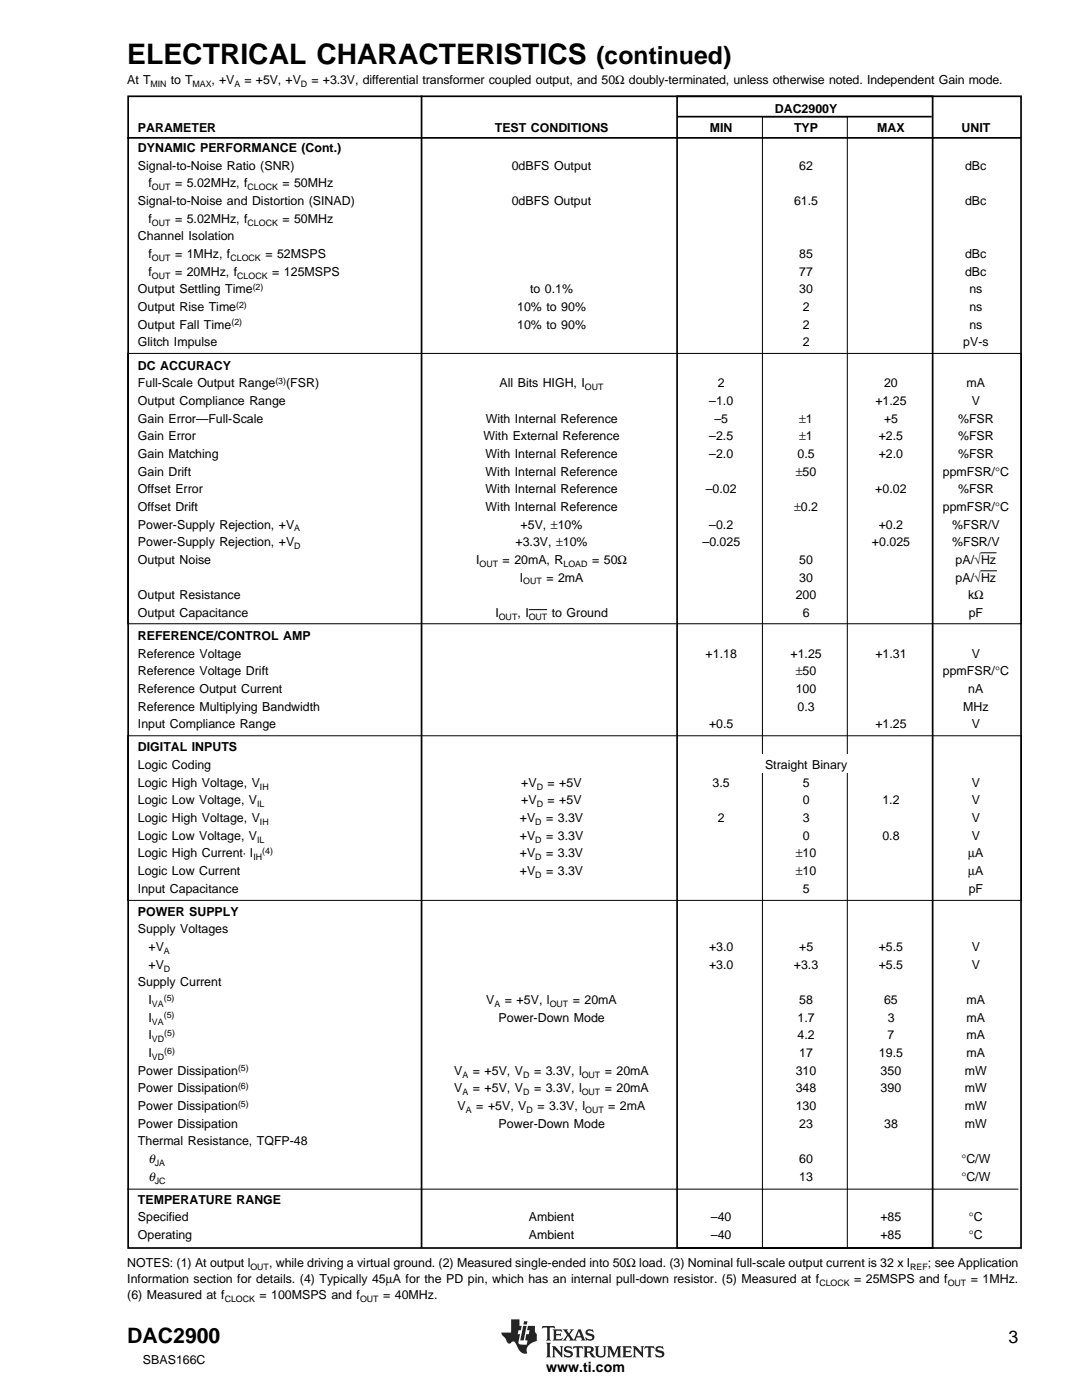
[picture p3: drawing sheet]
<svg xmlns="http://www.w3.org/2000/svg" width="216mm" height="279mm" viewBox="0 0 216 279" stroke-linecap="round" stroke-linejoin="round" font-family="sans-serif">
<defs><g id="words">
<text font-size="5.6" x="25.4" y="12.7">ELECTRICAL CHARACTERISTICS</text>
<text font-size="4.9" x="119" y="12.7">(continued)</text>
<text font-size="4.2" x="25.4" y="268">DAC2900</text>
<text font-size="3.5" x="201.3" y="268.1">3</text>
<text font-size="2.8" x="109" y="273.9">www.ti.com</text>
<g font-size="2.5">
<text x="25.4" y="16.8">At T</text>
<text x="34.1" y="16.8">to T</text>
<text x="42.2" y="16.8">, +V</text>
<text x="48.8" y="16.8">= +5V, +V</text>
<text x="62.2" y="16.8">= +3.3V, differential transformer coupled output, and 50Ω doubly-terminated, unless otherwise noted. Independent Gain mode.</text>
<text x="154.6" y="22.6">DAC2900Y</text>
<text x="27.5" y="26.4">PARAMETER</text>
<text x="98.7" y="26.4">TEST CONDITIONS</text>
<text x="141.7" y="26.4">MIN</text>
<text x="158.5" y="26.4">TYP</text>
<text x="175.1" y="26.4">MAX</text>
<text x="191.9" y="26.4">UNIT</text>
<text x="27.5" y="30.4">DYNAMIC PERFORMANCE (Cont.)</text>
<text x="27.5" y="33.9">Signal-to-Noise Ratio (SNR)</text>
<text x="102.1" y="33.9">0dBFS Output</text>
<text x="159.5" y="33.9">62</text>
<text x="192.6" y="33.9">dBc</text>
<text x="27.5" y="40.9">Signal-to-Noise and Distortion (SINAD)</text>
<text x="29.6" y="37.4">f</text>
<text x="34.9" y="37.4">= 5.02MHz, f</text>
<text x="56.3" y="37.4">= 50MHz</text>
<text x="102.1" y="40.9">0dBFS Output</text>
<text x="158.4" y="40.9">61.5</text>
<text x="192.6" y="40.9">dBc</text>
<text x="27.5" y="48">Channel Isolation</text>
<text x="29.6" y="44.5">f</text>
<text x="34.9" y="44.4">= 5.02MHz, f</text>
<text x="56.3" y="44.4">= 50MHz</text>
<text x="29.6" y="51.5">f</text>
<text x="34.9" y="51.5">= 1MHz, f</text>
<text x="53" y="51.5">= 52MSPS</text>
<text x="159.5" y="51.5">85</text>
<text x="192.6" y="51.5">dBc</text>
<text x="27.5" y="58.5">Output Settling Time</text>
<text x="29.6" y="55">f</text>
<text x="34.9" y="55">= 20MHz, f</text>
<text x="54.3" y="55">= 125MSPS</text>
<text x="105.8" y="58.5">to 0.1%</text>
<text x="159.5" y="55">77</text>
<text x="159.5" y="58.5">30</text>
<text x="192.6" y="55">dBc</text>
<text x="193.4" y="58.5">ns</text>
<text x="27.5" y="65.6">Output Fall Time</text>
<text x="27.5" y="62.1">Output Rise Time</text>
<text x="103.2" y="62.1">10% to 90%</text>
<text x="103.2" y="65.6">10% to 90%</text>
<text x="160.2" y="62.1">2</text>
<text x="160.2" y="65.6">2</text>
<text x="193.4" y="62.1">ns</text>
<text x="193.4" y="65.6">ns</text>
<text x="27.5" y="69.1">Glitch Impulse</text>
<text x="160.2" y="69.1">2</text>
<text x="192.2" y="69.1">pV-s</text>
<text x="27.5" y="73.7">DC ACCURACY</text>
<text x="27.5" y="77.3">Full-Scale Output Range</text>
<text x="57.1" y="77.3">(FSR)</text>
<text x="99.7" y="77.3">All Bits HIGH, I</text>
<text x="143.3" y="77.3">2</text>
<text x="176.4" y="77.3">20</text>
<text x="192.9" y="77.3">mA</text>
<text x="27.5" y="80.8">Output Compliance Range</text>
<text x="141.5" y="80.8">–1.0</text>
<text x="174.7" y="80.8">+1.25</text>
<text x="193.9" y="80.8">V</text>
<text x="27.5" y="84.3">Gain Error—Full-Scale</text>
<text x="27.5" y="87.8">Gain Error</text>
<text x="96.5" y="87.8">With External Reference</text>
<text x="96.9" y="84.3">With Internal Reference</text>
<text x="141.5" y="87.8">–2.5</text>
<text x="142.5" y="84.3">–5</text>
<text x="159.5" y="84.3">±1</text>
<text x="159.5" y="87.8">±1</text>
<text x="175.3" y="87.8">+2.5</text>
<text x="176.4" y="84.3">+5</text>
<text x="191.2" y="87.8">%FSR</text>
<text x="191.2" y="84.3">%FSR</text>
<text x="27.5" y="91.4">Gain Matching</text>
<text x="27.5" y="94.9">Gain Drift</text>
<text x="96.9" y="94.9">With Internal Reference</text>
<text x="96.9" y="91.4">With Internal Reference</text>
<text x="141.5" y="91.4">–2.0</text>
<text x="158.8" y="94.9">±50</text>
<text x="159.1" y="91.4">0.5</text>
<text x="175.3" y="91.4">+2.0</text>
<text x="188.1" y="94.9">ppmFSR/°C</text>
<text x="191.2" y="91.4">%FSR</text>
<text x="27.5" y="98.4">Offset Error</text>
<text x="27.5" y="101.9">Offset Drift</text>
<text x="96.9" y="98.4">With Internal Reference</text>
<text x="96.9" y="101.9">With Internal Reference</text>
<text x="140.8" y="98.4">–0.02</text>
<text x="158.5" y="101.9">±0.2</text>
<text x="174.7" y="98.4">+0.02</text>
<text x="188.1" y="101.9">ppmFSR/°C</text>
<text x="191.2" y="98.4">%FSR</text>
<text x="27.5" y="105.5">Power-Supply Rejection, +V</text>
<text x="103.9" y="105.5">+5V, ±10%</text>
<text x="141.5" y="105.5">–0.2</text>
<text x="175.3" y="105.5">+0.2</text>
<text x="190" y="105.5">%FSR/V</text>
<text x="27.5" y="109">Power-Supply Rejection, +V</text>
<text x="27.5" y="112.5">Output Noise</text>
<text x="95" y="112.5">I</text>
<text x="100.3" y="112.5">= 20mA, R</text>
<text x="102.9" y="109">+3.3V, ±10%</text>
<text x="118.2" y="112.5">= 50Ω</text>
<text x="140.2" y="109">–0.025</text>
<text x="159.5" y="112.5">50</text>
<text x="174" y="109">+0.025</text>
<text x="190" y="109">%FSR/V</text>
<text x="190.7" y="112.5">pA/√Hz</text>
<text x="27.5" y="119.6">Output Resistance</text>
<text x="103.7" y="116.1">I</text>
<text x="109" y="116.1">= 2mA</text>
<text x="158.8" y="119.6">200</text>
<text x="159.5" y="116.1">30</text>
<text x="190.7" y="116.1">pA/√Hz</text>
<text x="193.2" y="119.6">kΩ</text>
<text x="27.5" y="123.1">Output Capacitance</text>
<text x="98.8" y="123.1">I</text>
<text x="103.3" y="123.1">, I</text>
<text x="110.1" y="123.1">to Ground</text>
<text x="160.2" y="123.1">6</text>
<text x="193.3" y="123.1">pF</text>
<text x="27.5" y="127.7">REFERENCE/CONTROL AMP</text>
<text x="27.5" y="131.2">Reference Voltage</text>
<text x="140.8" y="131.2">+1.18</text>
<text x="157.7" y="131.2">+1.25</text>
<text x="174.7" y="131.2">+1.31</text>
<text x="193.9" y="131.2">V</text>
<text x="27.5" y="134.7">Reference Voltage Drift</text>
<text x="158.8" y="134.7">±50</text>
<text x="188.1" y="134.7">ppmFSR/°C</text>
<text x="27.5" y="138.3">Reference Output Current</text>
<text x="27.5" y="141.8">Reference Multiplying Bandwidth</text>
<text x="158.8" y="138.3">100</text>
<text x="159.1" y="141.8">0.3</text>
<text x="192.2" y="141.8">MHz</text>
<text x="193.2" y="138.3">nA</text>
<text x="27.5" y="145.3">Input Compliance Range</text>
<text x="27.5" y="149.9">DIGITAL INPUTS</text>
<text x="141.5" y="145.3">+0.5</text>
<text x="174.7" y="145.3">+1.25</text>
<text x="193.9" y="145.3">V</text>
<text x="27.5" y="153.5">Logic Coding</text>
<text x="152.7" y="153.5">Straight Binary</text>
<text x="27.5" y="160.5">Logic Low Voltage, V</text>
<text x="27.5" y="157">Logic High Voltage, V</text>
<text x="104" y="157">+V</text>
<text x="104" y="160.5">+V</text>
<text x="109.3" y="157">= +5V</text>
<text x="109.3" y="160.5">= +5V</text>
<text x="142.2" y="157">3.5</text>
<text x="160.2" y="157">5</text>
<text x="160.2" y="160.5">0</text>
<text x="176.1" y="160.5">1.2</text>
<text x="193.9" y="157">V</text>
<text x="193.9" y="160.5">V</text>
<text x="27.5" y="167.6">Logic Low Voltage, V</text>
<text x="27.5" y="164">Logic High Voltage, V</text>
<text x="103.7" y="164">+V</text>
<text x="103.7" y="167.6">+V</text>
<text x="109" y="164">= 3.3V</text>
<text x="109" y="167.6">= 3.3V</text>
<text x="143.3" y="164">2</text>
<text x="160.2" y="164">3</text>
<text x="160.2" y="167.6">0</text>
<text x="176.1" y="167.6">0.8</text>
<text x="193.9" y="167.6">V</text>
<text x="193.9" y="164">V</text>
<text x="27.5" y="171.1">Logic High Current I</text>
<text x="103.7" y="171.1">+V</text>
<text x="109" y="171.1">= 3.3V</text>
<text x="158.8" y="171.1">±10</text>
<text x="193.2" y="171.1">µA</text>
<text x="27.5" y="174.6">Logic Low Current</text>
<text x="27.5" y="178.1">Input Capacitance</text>
<text x="103.7" y="174.6">+V</text>
<text x="109" y="174.6">= 3.3V</text>
<text x="158.8" y="174.6">±10</text>
<text x="160.2" y="178.1">5</text>
<text x="193.2" y="174.6">µA</text>
<text x="193.3" y="178.1">pF</text>
<text x="27.5" y="182.8">POWER SUPPLY</text>
<text x="27.5" y="186.3">Supply Voltages</text>
<text x="29.6" y="189.8">+V</text>
<text x="141.5" y="189.8">+3.0</text>
<text x="159.5" y="189.8">+5</text>
<text x="175.3" y="189.8">+5.5</text>
<text x="193.9" y="189.8">V</text>
<text x="27.5" y="196.9">Supply Current</text>
<text x="29.6" y="193.3">+V</text>
<text x="141.5" y="193.3">+3.0</text>
<text x="158.4" y="193.3">+3.3</text>
<text x="175.3" y="193.3">+5.5</text>
<text x="193.9" y="193.3">V</text>
<text x="29.6" y="200.4">I</text>
<text x="29.6" y="203.9">I</text>
<text x="97" y="200.4">V</text>
<text x="99.5" y="203.9">Power-Down Mode</text>
<text x="100.8" y="200.4">= +5V, l</text>
<text x="114.3" y="200.4">= 20mA</text>
<text x="159.1" y="203.9">1.7</text>
<text x="159.5" y="200.4">58</text>
<text x="176.4" y="200.4">65</text>
<text x="177.1" y="203.9">3</text>
<text x="192.9" y="200.4">mA</text>
<text x="192.9" y="203.9">mA</text>
<text x="29.6" y="207.4">I</text>
<text x="159.1" y="207.4">4.2</text>
<text x="177.1" y="207.4">7</text>
<text x="192.9" y="207.4">mA</text>
<text x="27.5" y="214.5">Power Dissipation</text>
<text x="29.6" y="210.9">I</text>
<text x="90.6" y="214.5">V</text>
<text x="94.4" y="214.5">= +5V, V</text>
<text x="106.6" y="214.5">= 3.3V, l</text>
<text x="120.7" y="214.5">= 20mA</text>
<text x="158.8" y="214.5">310</text>
<text x="159.5" y="210.9">17</text>
<text x="175.4" y="210.9">19.5</text>
<text x="175.7" y="214.5">350</text>
<text x="192.5" y="214.5">mW</text>
<text x="192.9" y="210.9">mA</text>
<text x="27.5" y="218">Power Dissipation</text>
<text x="27.5" y="221.5">Power Dissipation</text>
<text x="90.6" y="218">V</text>
<text x="91.3" y="221.5">V</text>
<text x="94.4" y="218">= +5V, V</text>
<text x="95" y="221.5">= +5V, V</text>
<text x="106.6" y="218">= 3.3V, l</text>
<text x="107.2" y="221.5">= 3.3V, l</text>
<text x="120.7" y="218">= 20mA</text>
<text x="121.4" y="221.5">= 2mA</text>
<text x="158.8" y="218">348</text>
<text x="158.8" y="221.5">130</text>
<text x="175.7" y="218">390</text>
<text x="192.5" y="221.5">mW</text>
<text x="192.5" y="218">mW</text>
<text x="27.5" y="225.1">Power Dissipation</text>
<text x="99.5" y="225.1">Power-Down Mode</text>
<text x="159.5" y="225.1">23</text>
<text x="176.4" y="225.1">38</text>
<text x="192.5" y="225.1">mW</text>
<text x="27.5" y="228.6">Thermal Resistance, TQFP-48</text>
<text x="29.6" y="232.1">θ</text>
<text x="159.5" y="232.1">60</text>
<text x="191.9" y="232.1">°C/W</text>
<text x="29.6" y="235.7">θ</text>
<text x="159.5" y="235.7">13</text>
<text x="191.9" y="235.7">°C/W</text>
<text x="27.5" y="240.2">TEMPERATURE RANGE</text>
<text x="27.5" y="243.8">Specified</text>
<text x="105.5" y="243.8">Ambient</text>
<text x="141.8" y="243.8">–40</text>
<text x="175.7" y="243.8">+85</text>
<text x="193.3" y="243.8">°C</text>
<text x="27.5" y="247.3">Operating</text>
<text x="105.5" y="247.3">Ambient</text>
<text x="141.8" y="247.3">–40</text>
<text x="175.7" y="247.3">+85</text>
<text x="193.3" y="247.3">°C</text>
<text x="25.4" y="252.9">NOTES: (1) At output l</text>
<text x="25.4" y="256.1">Information section for details. (4) Typically 45µA for the PD pin, which has an internal pull-down resistor. (5) Measured at f</text>
<text x="53.7" y="252.9">, while driving a virtual ground. (2) Measured single-ended into 50Ω load. (3) Nominal full-scale output current is 32 x I</text>
<text x="170.4" y="256.1">= 25MSPS and f</text>
<text x="185.2" y="252.9">; see Application</text>
<text x="193.7" y="256.1">= 1MHz.</text>
<text x="25.4" y="259.3">(6) Measured at f</text>
<text x="51.8" y="259.3">= 100MSPS and f</text>
<text x="76.5" y="259.3">= 40MHz.</text>
<text x="28.5" y="272.2">SBAS166C</text>
</g>
<g font-size="1.8">
<text x="30.1" y="17.4">MIN</text>
<text x="38.4" y="17.4">MAX</text>
<text x="46.8" y="17.4">A</text>
<text x="60" y="17.4">D</text>
<text x="30.3" y="38">OUT</text>
<text x="49.4" y="38">CLOCK</text>
<text x="30.3" y="45">OUT</text>
<text x="49.4" y="45">CLOCK</text>
<text x="30.3" y="52.1">OUT</text>
<text x="46" y="52.1">CLOCK</text>
<text x="30.3" y="55.6">OUT</text>
<text x="47.3" y="55.6">CLOCK</text>
<text x="50.4" y="57.9">(2)</text>
<text x="46.2" y="64.9">(2)</text>
<text x="47.1" y="61.4">(2)</text>
<text x="54.9" y="76.5">(3)</text>
<text x="116.7" y="77.9">OUT</text>
<text x="58.7" y="106">A</text>
<text x="58.7" y="109.6">D</text>
<text x="95.7" y="113.1">OUT</text>
<text x="112.4" y="113.1">LOAD</text>
<text x="104.4" y="116.6">OUT</text>
<text x="99.5" y="123.7">OUT</text>
<text x="105.5" y="123.7">OUT</text>
<text x="51.3" y="161.1">IL</text>
<text x="51.9" y="157.6">IH</text>
<text x="107.1" y="157.6">D</text>
<text x="107.1" y="161.1">D</text>
<text x="51.9" y="164.6">IH</text>
<text x="106.8" y="164.6">D</text>
<text x="48.5" y="170.4">,</text>
<text x="50.6" y="171.7">IH</text>
<text x="51.3" y="168.1">IL</text>
<text x="52.3" y="170.4">(4)</text>
<text x="106.8" y="168.1">D</text>
<text x="106.8" y="171.7">D</text>
<text x="106.8" y="175.2">D</text>
<text x="32.7" y="190.4">A</text>
<text x="32.7" y="193.9">D</text>
<text x="30.3" y="201">VA</text>
<text x="32.7" y="199.7">(5)</text>
<text x="32.7" y="203.2">(5)</text>
<text x="98.7" y="201">A</text>
<text x="109.7" y="201">OUT</text>
<text x="30.3" y="204.5">VA</text>
<text x="30.3" y="208">VD</text>
<text x="32.8" y="206.7">(5)</text>
<text x="30.3" y="211.5">VD</text>
<text x="32.8" y="210.3">(6)</text>
<text x="47.5" y="213.8">(5)</text>
<text x="92.3" y="215.1">A</text>
<text x="104.4" y="215.1">D</text>
<text x="116.1" y="215.1">OUT</text>
<text x="47.5" y="217.3">(6)</text>
<text x="47.5" y="220.9">(5)</text>
<text x="92.3" y="218.6">A</text>
<text x="104.4" y="218.6">D</text>
<text x="116.1" y="218.6">OUT</text>
<text x="93" y="222.1">A</text>
<text x="105.1" y="222.1">D</text>
<text x="116.8" y="222.1">OUT</text>
<text x="30.9" y="232.7">JA</text>
<text x="30.9" y="236.2">JC</text>
<text x="50" y="253.5">OUT</text>
<text x="163.5" y="256.7">CLOCK</text>
<text x="181.6" y="253.5">REF</text>
<text x="189.1" y="256.7">OUT</text>
<text x="44.8" y="259.9">CLOCK</text>
<text x="71.8" y="259.9">OUT</text>
</g>
</g></defs>
<g fill="#231f20">
<path d="M108.3 264.6l-.2 .6 .4-.2h.7v2.2l-.2 .3h.9l-.2-.3v-2.1l.1-.2h.5l.4 .3-.1-.6zM110.3 265.3l.2 .3v1.7l-.2 .2h1.8l.2-.5-.5 .2h-.8v-.7h.7l.2 .2v-.7l-.2 .2h-.7v-.6h.7l.4 .2-.1-.5zM112.3 265.3l.9 1.1-1 1.1h.9l-.2-.2 .4-.7 .5 .7-.2 .2h1.5l-.2-.1 .2-.5h.9l.1 .4-.2 .2h1l-1-2.2h-.5l-.9 2.1-.8-1.1 .9-1h-.8l.1 .2-.4 .6-.3-.6 .1-.2zM115.5 265.7l.4 1h-.7zM117 265.5l-.2 .5 .2 .3 1.2 .6-.1 .2-.3 .2-.5-.1-.5-.3 .2 .6h.3a.95 .95 0 0 0 1.3-.5l-.2-.6-.9-.3a.3 .3 0 0 1-.3-.4 .3 .3 0 0 1 .5-.2l.8 .4-.2-.6-.2 .1-.6-.1zM108.9 268l.3 .3v2.2l-.3 .4h1.1l-.3-.2v-2.5l.3-.2zM110.1 268.7l.2 .2v1.7l-.2 .3h.8l-.3-.3v-1.4l1.6 1.7v-1.9l.2-.3h-.7l.2 .2v1l-1.1-1.2zM112.7 268.8l-.2 .4 .1 .4 .4 .3 .7 .2 .2 .3-.2 .2h-.4l-.8-.4 .2 .7 .1-.1 .8 .1 .5-.2 .2-.4-.1-.5-1.3-.5 .2-.3 .4-.1 .6 .4-.1-.6-.2 .1-.6-.2zM114.4 268.7l-.1 .6 .3-.3h.5v1.7l-.3 .2h1l-.2-.3v-1.6h.4l.3 .3-.1-.6zM116.4 268.7l.2 .2v1.8l-.2 .2h1l-.3-.3v-.6h.5l.6 .9h.7l-1-1 .4-.2 .2-.3a.54 .54 0 0 0-.5-.7zM117.2 269h.6l.1 .5-.2 .2h-.6zM118.7 268.7l.2 .2v1.3l.1 .4 .6 .3h.6a.67 .67 0 0 0 .6-.7v-1.3l.2-.2h-.7l.2 .2v1.4l-.3 .3h-.6l-.2-.2v-1.5l.2-.2zM121.1 268.7l.3 .2v1.7l-.3 .3h.8l-.3-.3v-1.5l.8 1.8 .9-1.8v1.5l-.2 .3h.9l-.2-.2v-1.8l.2-.2h-.8l-.6 1.4-.7-1.4zM124.2 268.7l.2 .2v1.7l-.2 .3h1.8l.1-.6-.3 .3h-.9v-.7h.7l.2 .1v-.6l-.3 .2h-.6v-.6l.7-.1 .4 .3-.1-.5zM126.2 268.7l.3 .2v1.7l-.3 .3h.8l-.2-.3v-1.4l1.5 1.7v-1.9l.2-.3h-.7l.2 .2v1l-1.1-1.2zM128.7 268.7l-.1 .6 .3-.3h.5v1.6l-.3 .3h1l-.3-.2v-1.7h.5l.3 .3-.1-.6zM131 268.8l-.2 .5 .1 .3 .3 .2 .6 .2a.32 .32 0 0 1 .3 .3 .32 .32 0 0 1-.3 .3h-.6l-.4-.4 .1 .7h1.2l.5-.5-.2-.7-.9-.3a.26 .26 0 0 1-.3-.2 .26 .26 0 0 1 .3-.3l.9 .3-.1-.5-.2 .1-.7-.2z" fill-rule="evenodd"/>
<path d="M102 263.3v2.6h-2l.2 .5 .6 .6 .4 .8a.52 .52 0 0 0 .4 .4 .52 .52 0 0 0 .6-.4 .67 .67 0 0 1 .9 .6l.8 1.4 .4 .3 .6 .1a.24 .24 0 0 0 .3-.2 .24 .24 0 0 0-.1-.3v-.7l.4-.6 .7-.5 .9-.3v-1.4l-.3-.5-.1-1.1h-1.3l-.2 .9h.5l-.2 .8h-.5l-.2 .9 .1 .3h.4l-.2 .9-1.4-.1-.2-.2v-.3l.3-1.5h-.5l.2-.8h.4l.2-.9h-.4v-1.3zM104.4 264.6l-.6 2.9h.7l.6-2.9zM104.6 263.7l-.1 .6h.6l.2-.6z" fill-rule="evenodd"/>
</g>
<path d="M152.1 23.3h17v225.9h-17z" fill="none" stroke="#000" stroke-width=".2"/>
<path d="M148.2 150.5h26.2v3.7h-26.2z" fill-rule="evenodd" fill="#fff"/>
<path d="M25.6 19.2h178.1v229.9h-178.1zM84.1 19.1v229.9M135.1 19.2h51v229.9h-51zM25.4 27.5h178.4M135.1 23.3h50.8" fill="none" stroke="#000" stroke-width=".34"/>
<path d="M25.5 70.5h178.3v54h-178.3zM195.7 113.9h3.2M195.7 110.3h3.1M105.5 121.7h3.7M25.5 146.8h178.3v32.9h-178.3zM25.4 237.3h177.8" fill="none" stroke="#000" stroke-width=".2"/>
<use href="#words"/>
</svg>
